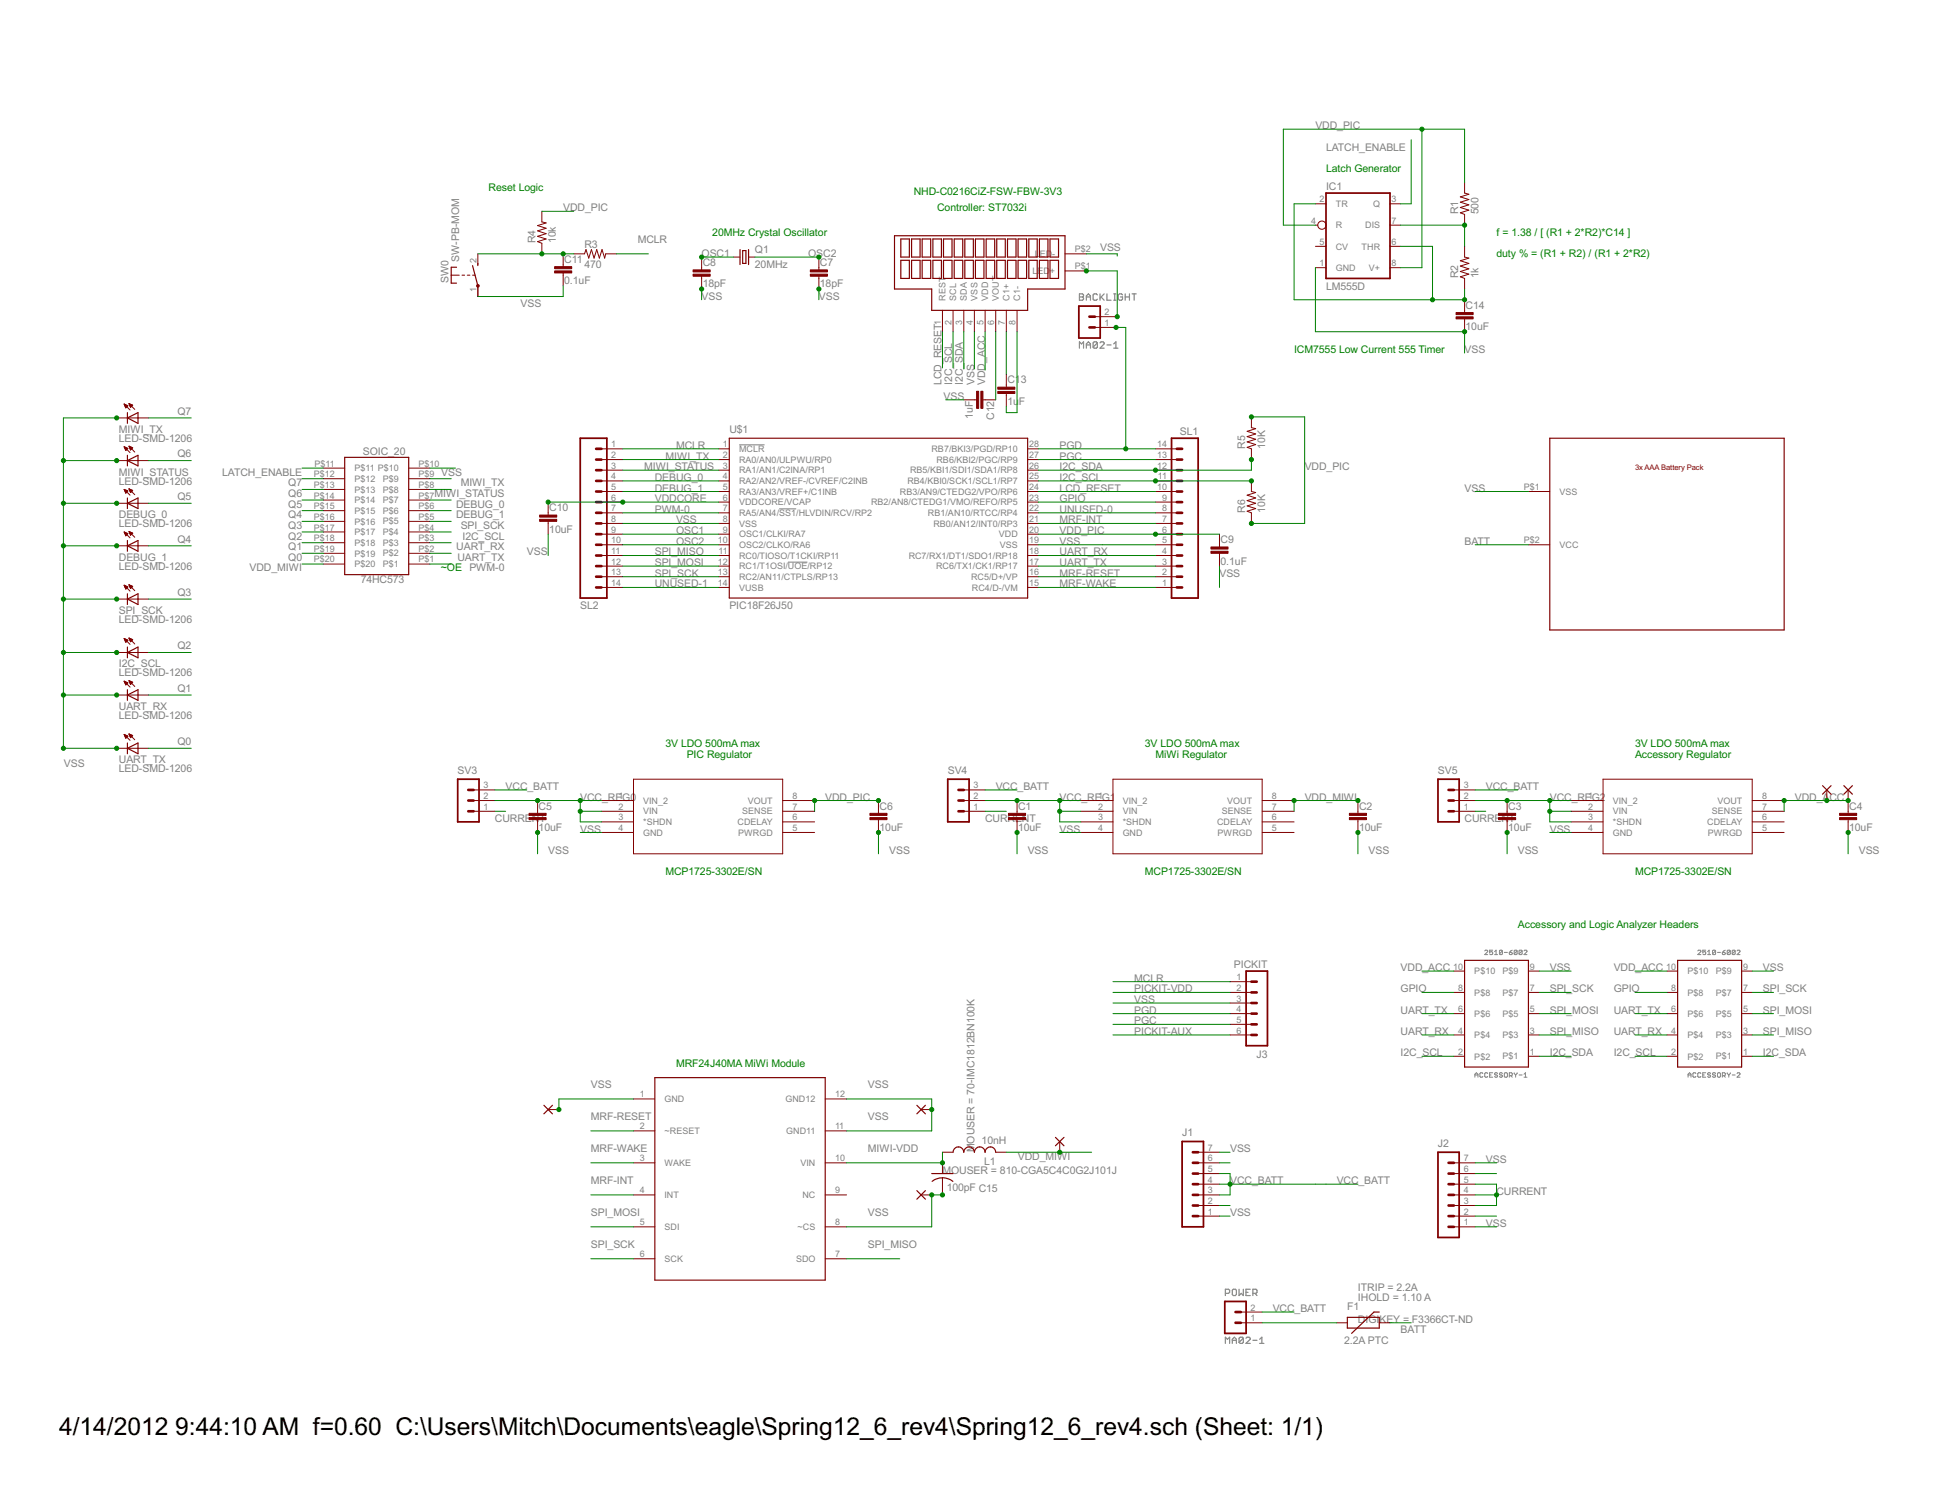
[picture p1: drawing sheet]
<svg xmlns="http://www.w3.org/2000/svg" width="279mm" height="216mm" viewBox="0 0 279 216" stroke-linecap="round" stroke-linejoin="round" font-family="sans-serif">
<defs><g id="words">
<g font-size="4">
<text x="8.5" y="206.4">4/14/2012</text>
<text x="25.2" y="206.4">9:44:10 AM f=0.60 C:\Users\Mitch\Documents\eagle\Spring12_6_rev4\Spring12_6_rev4.sch (Sheet: 1/1)</text>
</g>
<g font-size="1.7" fill="#808080">
<text x="189.2" y="18.6">VDD_PIC</text>
<text x="190.8" y="21.6">LATCH_ENABLE</text>
<text x="190.8" y="27.3">IC1</text>
<text x="77" y="35" transform="rotate(-90 77 35)">R4</text>
<text x="79.9" y="35" transform="rotate(-90 79.9 35)">10k</text>
<text x="81" y="30.4">VDD_PIC</text>
<text x="84.1" y="35.6">R3</text>
<text x="91.8" y="35">MCLR</text>
<text x="209.8" y="30.8" transform="rotate(-90 209.8 30.8)">R1</text>
<text x="212.7" y="30.8" transform="rotate(-90 212.7 30.8)">500</text>
<text x="64.5" y="40.7" transform="rotate(-90 64.5 40.7)">SW0</text>
<text x="66.1" y="37.7" transform="rotate(-90 66.1 37.7)">SW-PB-MOM</text>
<text x="81.2" y="40.9">0.1uF</text>
<text x="81.2" y="37.8">C11</text>
<text x="84.1" y="38.5">470</text>
<text x="100.9" y="37">OSC1</text>
<text x="101.1" y="41.3">18pF</text>
<text x="101.1" y="38.3">C8</text>
<text x="108.6" y="38.5">20MHz</text>
<text x="108.6" y="36.4">Q1</text>
<text x="116.3" y="37">OSC2</text>
<text x="118" y="41.3">18pF</text>
<text x="118" y="38.3">C7</text>
<text x="158.3" y="36.1">VSS</text>
<text x="190.8" y="41.7">LM555D</text>
<text x="209.8" y="40" transform="rotate(-90 209.8 40)">R2</text>
<text x="212.7" y="40" transform="rotate(-90 212.7 40)">1k</text>
<text x="74.9" y="44.2">VSS</text>
<text x="100.9" y="43.1">VSS</text>
<text x="117.8" y="43.1">VSS</text>
<text x="210.9" y="47.5">10uF</text>
<text x="210.9" y="44.4">C14</text>
<text x="210.7" y="50.8">VSS</text>
<text x="25.5" y="59.7">Q7</text>
<text x="135.4" y="55.4" transform="rotate(-90 135.4 55.4)">LCD_RESET</text>
<text x="135.7" y="57.5">VSS</text>
<text x="137" y="55.4" transform="rotate(-90 137 55.4)">I2C_SCL</text>
<text x="138.5" y="55.4" transform="rotate(-90 138.5 55.4)">I2C_SDA</text>
<text x="140.2" y="55.4" transform="rotate(-90 140.2 55.4)">VSS</text>
<text x="141.7" y="55.4" transform="rotate(-90 141.7 55.4)">VDD_ACC</text>
<text x="144.9" y="58.2">1u</text>
<text x="144.9" y="55.1">C13</text>
<text x="146.6" y="58.2">F</text>
<text x="17.1" y="63.6">LED-SMD-1206</text>
<text x="17.1" y="62.3">MIWI_TX</text>
<text x="25.5" y="65.8">Q6</text>
<text x="52.2" y="65.5">SOIC_20</text>
<text x="97.3" y="64.6">MCLR</text>
<text x="104.9" y="62.3">U$1</text>
<text x="140" y="60.2" transform="rotate(-90 140 60.2)">1uF</text>
<text x="143" y="60.4" transform="rotate(-90 143 60.4)">C12</text>
<text x="152.5" y="64.6">PGD</text>
<text x="169.7" y="62.6">SL1</text>
<text x="179.1" y="64.6" transform="rotate(-90 179.1 64.6)">R5</text>
<text x="182" y="64.6" transform="rotate(-90 182 64.6)">10K</text>
<text x="17.1" y="69.7">LED-SMD-1206</text>
<text x="17.1" y="68.4">MIWI_STATUS</text>
<text x="25.5" y="71.9">Q5</text>
<text x="32" y="68.4">LATCH_ENABLE</text>
<text x="41.5" y="69.9">Q7</text>
<text x="41.5" y="71.5">Q6</text>
<text x="62.5" y="71.5">MIWI_STATUS</text>
<text x="63.5" y="68.4">VSS</text>
<text x="66.3" y="69.9">MIWI_TX</text>
<text x="92.7" y="67.6">MIWI_STATUS</text>
<text x="94.2" y="69.2">DEBUG_0</text>
<text x="94.2" y="70.7">DEBUG_1</text>
<text x="95.7" y="66.1">MIWI_TX</text>
<text x="152.5" y="67.6">I2C_SDA</text>
<text x="152.5" y="69.2">I2C_SCL</text>
<text x="152.5" y="70.7">LCD_RESET</text>
<text x="152.5" y="66.1">PGC</text>
<text x="187.7" y="67.6">VDD_PIC</text>
<text x="210.7" y="70.7">VSS</text>
<text x="17.1" y="75.8">LED-SMD-1206</text>
<text x="17.1" y="74.5">DEBUG_0</text>
<text x="41.5" y="73">Q5</text>
<text x="41.5" y="74.5">Q4</text>
<text x="41.5" y="76.1">Q3</text>
<text x="41.5" y="77.6">Q2</text>
<text x="65.6" y="73">DEBUG_0</text>
<text x="65.6" y="74.5">DEBUG_1</text>
<text x="66.3" y="76.1">SPI_SCK</text>
<text x="66.5" y="77.6">I2C_SCL</text>
<text x="79" y="76.6">10uF</text>
<text x="79" y="73.5">C10</text>
<text x="94.2" y="72.2">VDDCORE</text>
<text x="94.2" y="73.8">PWM-0</text>
<text x="97.3" y="75.3">VSS</text>
<text x="97.3" y="76.8">OSC1</text>
<text x="152.5" y="76.8">VDD_PIC</text>
<text x="152.5" y="72.2">GPIO</text>
<text x="152.5" y="75.3">MRF-INT</text>
<text x="152.5" y="73.8">UNUSED-0</text>
<text x="179.1" y="73.8" transform="rotate(-90 179.1 73.8)">R6</text>
<text x="182" y="73.8" transform="rotate(-90 182 73.8)">10K</text>
<text x="17.1" y="82">LED-SMD-1206</text>
<text x="17.1" y="80.7">DEBUG_1</text>
<text x="25.5" y="78.1">Q4</text>
<text x="35.9" y="82.2">VDD_MIWI</text>
<text x="41.5" y="79.1">Q1</text>
<text x="41.5" y="80.7">Q0</text>
<text x="51.9" y="83.9">74HC573</text>
<text x="65.6" y="79.1">UART_RX</text>
<text x="65.8" y="80.7">UART_TX</text>
<text x="75.8" y="79.9">VSS</text>
<text x="94.2" y="79.9">SPI_MISO</text>
<text x="94.2" y="81.4">SPI_MOSI</text>
<text x="94.2" y="83">SPI_SCK</text>
<text x="97.3" y="78.4">OSC2</text>
<text x="152.5" y="78.4">VSS</text>
<text x="152.5" y="79.9">UART_RX</text>
<text x="152.5" y="81.4">UART_TX</text>
<text x="152.5" y="83">MRF-RESET</text>
<text x="175.4" y="83">VSS</text>
<text x="175.6" y="81.2">0.1uF</text>
<text x="175.6" y="78.1">C9</text>
<text x="210.7" y="78.4">BATT</text>
<text x="17.1" y="89.6">LED-SMD-1206</text>
<text x="17.1" y="88.3">SPI_SCK</text>
<text x="25.5" y="85.7">Q3</text>
<text x="83.5" y="87.6">SL2</text>
<text x="94.2" y="84.5">UNUSED-1</text>
<text x="104.9" y="87.6">PIC18F26J50</text>
<text x="152.5" y="84.5">MRF-WAKE</text>
<text x="17.1" y="96">I2C_SCL</text>
<text x="25.5" y="93.4">Q2</text>
<text x="17.1" y="97.3">LED-SMD-1206</text>
<text x="25.5" y="99.5">Q1</text>
<text x="17.1" y="103.4">LED-SMD-1206</text>
<text x="17.1" y="102.1">UART_RX</text>
<text x="25.5" y="107.2">Q0</text>
<text x="9.2" y="110.3">VSS</text>
<text x="17.1" y="111.1">LED-SMD-1206</text>
<text x="17.1" y="109.8">UART_TX</text>
<text x="65.8" y="111.3">SV3</text>
<text x="72.7" y="113.6">VCC_BATT</text>
<text x="136.4" y="111.3">SV4</text>
<text x="143.3" y="113.6">VCC_BATT</text>
<text x="206.9" y="111.3">SV5</text>
<text x="213.8" y="113.6">VCC_BATT</text>
<text x="71.2" y="118.2">CURRENT</text>
<text x="77.5" y="119.5">10uF</text>
<text x="77.5" y="116.5">C5</text>
<text x="83.5" y="119.7">VSS</text>
<text x="83.5" y="115.2">VCC_REG0</text>
<text x="118.7" y="115.2">VDD_PIC</text>
<text x="126.5" y="119.5">10uF</text>
<text x="126.5" y="116.5">C6</text>
<text x="141.7" y="118.2">CURRENT</text>
<text x="146.5" y="119.5">10uF</text>
<text x="146.5" y="116.5">C1</text>
<text x="152.5" y="119.7">VSS</text>
<text x="152.5" y="115.2">VCC_REG1</text>
<text x="187.7" y="115.2">VDD_MIWI</text>
<text x="195.5" y="119.5">10uF</text>
<text x="195.5" y="116.5">C2</text>
<text x="210.7" y="118.2">CURRENT</text>
<text x="217" y="119.5">10uF</text>
<text x="217" y="116.5">C3</text>
<text x="223" y="119.7">VSS</text>
<text x="223" y="115.2">VCC_REG2</text>
<text x="258.2" y="115.2">VDD_ACC</text>
<text x="266" y="119.5">10uF</text>
<text x="266" y="116.5">C4</text>
<text x="78.9" y="122.8">VSS</text>
<text x="127.9" y="122.8">VSS</text>
<text x="147.9" y="122.8">VSS</text>
<text x="196.9" y="122.8">VSS</text>
<text x="218.4" y="122.8">VSS</text>
<text x="267.4" y="122.8">VSS</text>
<text x="163.2" y="141.2">MCLR</text>
<text x="163.2" y="142.7">PICKIT-VDD</text>
<text x="177.5" y="139.2">PICKIT</text>
<text x="201.5" y="139.7">VDD_ACC</text>
<text x="201.5" y="142.7">GPIO</text>
<text x="223" y="139.7">VSS</text>
<text x="223" y="142.7">SPI_SCK</text>
<text x="232.2" y="139.7">VDD_ACC</text>
<text x="232.2" y="142.7">GPIO</text>
<text x="253.6" y="139.7">VSS</text>
<text x="253.6" y="142.7">SPI_SCK</text>
<text x="163.2" y="144.3">VSS</text>
<text x="163.2" y="145.8">PGD</text>
<text x="163.2" y="147.3">PGC</text>
<text x="163.2" y="148.9">PICKIT-AUX</text>
<text x="201.5" y="148.9">UART_RX</text>
<text x="201.5" y="145.8">UART_TX</text>
<text x="223" y="148.9">SPI_MISO</text>
<text x="223" y="145.8">SPI_MOSI</text>
<text x="232.2" y="148.9">UART_RX</text>
<text x="232.2" y="145.8">UART_TX</text>
<text x="253.6" y="148.9">SPI_MISO</text>
<text x="253.6" y="145.8">SPI_MOSI</text>
<text x="180.8" y="152.3">J3</text>
<text x="201.5" y="151.9">I2C_SCL</text>
<text x="223" y="151.9">I2C_SDA</text>
<text x="232.2" y="151.9">I2C_SCL</text>
<text x="253.6" y="151.9">I2C_SDA</text>
<text x="85" y="156.5">VSS</text>
<text x="85" y="161.1">MRF-RESET</text>
<text x="124.9" y="156.5">VSS</text>
<text x="124.9" y="161.1">VSS</text>
<text x="85" y="165.7">MRF-WAKE</text>
<text x="124.9" y="165.7">MIWI-VDD</text>
<text x="140.2" y="165.7" transform="rotate(-90 140.2 165.7)">MOUSER = 70-IMC1812BN100K</text>
<text x="141.2" y="164.5">10nH</text>
<text x="141.6" y="167.6">L1</text>
<text x="146.4" y="166.8">VDD_MIWI</text>
<text x="170.1" y="163.4">J1</text>
<text x="177" y="165.7">VSS</text>
<text x="206.9" y="165">J2</text>
<text x="213.8" y="167.3">VSS</text>
<text x="85" y="170.3">MRF-INT</text>
<text x="135.6" y="168.8">MOUSER = 810-CGA5C4C0G2J101J</text>
<text x="136.2" y="171.3">100pF C15</text>
<text x="177" y="170.3">VCC_BATT</text>
<text x="192.3" y="170.3">VCC_BATT</text>
<text x="215.3" y="171.9">CURRENT</text>
<text x="85" y="174.9">SPI_MOSI</text>
<text x="85" y="179.5">SPI_SCK</text>
<text x="124.9" y="174.9">VSS</text>
<text x="124.9" y="179.5">SPI_MISO</text>
<text x="177" y="174.9">VSS</text>
<text x="213.8" y="176.5">VSS</text>
<text x="195.4" y="185.7">ITRIP = 2.2A</text>
<text x="183.1" y="188.7">VCC_BATT</text>
<text x="193.8" y="188.4">F1</text>
<text x="195.4" y="187.2">IHOLD = 1.10 A</text>
<text x="195.4" y="190.3">DIGIKEY = F3366CT-ND</text>
<text x="201.5" y="191.8">BATT</text>
<text x="193.4" y="193.3">2.2A PTC</text>
</g>
<g font-size="1.7" fill="#008000">
<text x="70.3" y="27.5">Reset Logic</text>
<text x="131.5" y="28.1">NHD-C0216CiZ-FSW-FBW-3V3</text>
<text x="190.8" y="24.7">Latch Generator</text>
<text x="102.5" y="33.9">20MHz Crystal Oscillator</text>
<text x="134.8" y="30.4">Controller: ST7032i</text>
<text x="215.3" y="33.9">f = 1.38 / [ (R1 + 2*R2)*C14 ]</text>
<text x="215.3" y="37">duty % = (R1 + R2) / (R1 + 2*R2)</text>
<text x="186.2" y="50.8">ICM7555 Low Current 555 Timer</text>
<text x="63.4" y="82.2">~OE PWM-0</text>
<text x="95.7" y="107.5">3V LDO 500mA max</text>
<text x="164.7" y="107.5">3V LDO 500mA max</text>
<text x="235.2" y="107.5">3V LDO 500mA max</text>
<text x="98.8" y="109">PIC Regulator</text>
<text x="166.3" y="109">MiWi Regulator</text>
<text x="235.2" y="109">Accessory Regulator</text>
<text x="95.7" y="125.9">MCP1725-3302E/SN</text>
<text x="164.7" y="125.9">MCP1725-3302E/SN</text>
<text x="235.2" y="125.9">MCP1725-3302E/SN</text>
<text x="218.4" y="133.5">Accessory and Logic Analyzer Headers</text>
<text x="97.3" y="153.5">MRF24J40MA MiWi Module</text>
</g>
<g font-size="1.4" fill="#808080">
<text x="189.8" y="29.1">2</text>
<text x="192.2" y="29.8">TR</text>
<text x="197.6" y="29.8">Q</text>
<text x="200.2" y="29.1">3</text>
<text x="188.6" y="32.2">4</text>
<text x="189.8" y="35.2">5</text>
<text x="192.2" y="32.8">R</text>
<text x="192.2" y="35.9">CV</text>
<text x="195.9" y="35.9">THR</text>
<text x="196.4" y="32.8">DIS</text>
<text x="200.2" y="35.2">6</text>
<text x="200.2" y="32.2">7</text>
<text x="68.5" y="37.8" transform="rotate(-90 68.5 37.8)">2</text>
<text x="148.5" y="39.4">L</text>
<text x="148.9" y="37">L</text>
<text x="149.2" y="39.4">ED</text>
<text x="149.6" y="37">ED</text>
<text x="151" y="39.4">+</text>
<text x="151.4" y="37">-</text>
<text x="154.6" y="38.8">P$1</text>
<text x="154.6" y="36.3">P$2</text>
<text x="189.8" y="38.3">1</text>
<text x="192.2" y="39">GND</text>
<text x="196.9" y="39">V+</text>
<text x="200.2" y="38.3">8</text>
<text x="68.5" y="42" transform="rotate(-90 68.5 42)">1</text>
<text x="135.4" y="46.8" transform="rotate(-90 135.4 46.8)">1</text>
<text x="136.1" y="43.2" transform="rotate(-90 136.1 43.2)">REST</text>
<text x="136.9" y="46.8" transform="rotate(-90 136.9 46.8)">2</text>
<text x="137.6" y="43.2" transform="rotate(-90 137.6 43.2)">SCL</text>
<text x="138.4" y="46.8" transform="rotate(-90 138.4 46.8)">3</text>
<text x="139.1" y="43.2" transform="rotate(-90 139.1 43.2)">SDA</text>
<text x="140" y="46.8" transform="rotate(-90 140 46.8)">4</text>
<text x="140.7" y="43.2" transform="rotate(-90 140.7 43.2)">VSS</text>
<text x="141.5" y="46.8" transform="rotate(-90 141.5 46.8)">5</text>
<text x="142.2" y="43.2" transform="rotate(-90 142.2 43.2)">VDD</text>
<text x="143" y="46.8" transform="rotate(-90 143 46.8)">6</text>
<text x="143.7" y="43.2" transform="rotate(-90 143.7 43.2)">VOUT</text>
<text x="144.6" y="46.8" transform="rotate(-90 144.6 46.8)">7</text>
<text x="145.2" y="43.2" transform="rotate(-90 145.2 43.2)">C1+</text>
<text x="146.1" y="46.8" transform="rotate(-90 146.1 46.8)">8</text>
<text x="146.8" y="43.2" transform="rotate(-90 146.8 43.2)">C1-</text>
<text x="158.9" y="46.9">1</text>
<text x="158.9" y="45.3">2</text>
<text x="87.9" y="64.4">1</text>
<text x="87.9" y="65.9">2</text>
<text x="104" y="64.4">1</text>
<text x="104" y="65.9">2</text>
<text x="106.3" y="65">MCLR</text>
<text x="134" y="65">RB7/BKI3/PGD/RP10</text>
<text x="148.1" y="65.9">27</text>
<text x="148.1" y="64.4">28</text>
<text x="166.5" y="65.9">13</text>
<text x="166.5" y="64.4">14</text>
<text x="45.2" y="68.6">P$12</text>
<text x="45.2" y="70.2">P$13</text>
<text x="45.2" y="71.7">P$14</text>
<text x="45.3" y="67.1">P$11</text>
<text x="51" y="67.8">P$11 P$10</text>
<text x="51" y="69.3">P$12</text>
<text x="51" y="70.9">P$13</text>
<text x="55.1" y="70.8">P$8</text>
<text x="55.1" y="69.3">P$9</text>
<text x="60.2" y="71.7">P$7</text>
<text x="60.2" y="70.2">P$8</text>
<text x="60.2" y="68.6">P$9</text>
<text x="60.2" y="67.1">P$10</text>
<text x="87.9" y="67.4">3</text>
<text x="87.9" y="69">4</text>
<text x="87.9" y="70.5">5</text>
<text x="104" y="67.4">3</text>
<text x="104" y="69">4</text>
<text x="104" y="70.5">5</text>
<text x="106.3" y="66.6">RA0/AN0/ULPWU/RP0</text>
<text x="106.3" y="68.1">RA1/AN1/C2INA/RP1</text>
<text x="106.3" y="69.6">RA2/AN2/VREF-/CVREF/C2INB</text>
<text x="106.3" y="71.2">RA3/AN3/VREF+/C1INB</text>
<text x="129.5" y="71.1">RB3/AN9/CTEDG2/VPO/RP6</text>
<text x="130.5" y="69.6">RB4/KBI0/SCK1/SCL1/RP7</text>
<text x="130.9" y="68.1">RB5/KBI1/SDI1/SDA1/RP8</text>
<text x="134.7" y="66.6">RB6/KBI2/PGC/RP9</text>
<text x="148.1" y="70.5">24</text>
<text x="148.1" y="69">25</text>
<text x="148.1" y="67.4">26</text>
<text x="166.5" y="70.5">10</text>
<text x="166.5" y="67.4">12</text>
<text x="166.6" y="69">11</text>
<text x="219.3" y="70.5">P$1</text>
<text x="224.4" y="71.2">VSS</text>
<text x="45.2" y="73.2">P$15</text>
<text x="45.2" y="74.8">P$16</text>
<text x="45.2" y="76.3">P$17</text>
<text x="45.2" y="77.8">P$18</text>
<text x="51" y="72.4">P$14</text>
<text x="51" y="73.9">P$15</text>
<text x="51" y="75.5">P$16</text>
<text x="51" y="77">P$17</text>
<text x="55.1" y="77">P$4</text>
<text x="55.1" y="75.4">P$5</text>
<text x="55.1" y="73.9">P$6</text>
<text x="55.1" y="72.4">P$7</text>
<text x="60.2" y="77.8">P$3</text>
<text x="60.2" y="76.3">P$4</text>
<text x="60.2" y="74.8">P$5</text>
<text x="60.2" y="73.2">P$6</text>
<text x="87.9" y="72">6</text>
<text x="87.9" y="73.5">7</text>
<text x="87.9" y="75.1">8</text>
<text x="87.9" y="76.6">9</text>
<text x="104" y="75.1">8</text>
<text x="104" y="72">6</text>
<text x="104" y="73.5">7</text>
<text x="104" y="76.6">9</text>
<text x="106.3" y="75.8">VSS</text>
<text x="106.3" y="72.7">VDDCORE/VCAP</text>
<text x="106.3" y="74.2">RA5/AN4/SS1/HLVDIN/RCV/RP2</text>
<text x="106.3" y="77.3">OSC1/CLKI/RA7</text>
<text x="125.3" y="72.7">RB2/AN8/CTEDG1/VMO/REFO/RP5</text>
<text x="133.5" y="74.2">RB1/AN10/RTCC/RP4</text>
<text x="134.3" y="75.7">RB0/AN12/INT0/RP3</text>
<text x="143.7" y="77.3">VDD</text>
<text x="148.1" y="76.6">20</text>
<text x="148.1" y="75.1">21</text>
<text x="148.1" y="73.5">22</text>
<text x="148.1" y="72">23</text>
<text x="167.2" y="76.6">6</text>
<text x="167.2" y="75.1">7</text>
<text x="167.2" y="73.5">8</text>
<text x="167.2" y="72">9</text>
<text x="45.2" y="79.4">P$19</text>
<text x="45.2" y="80.9">P$20</text>
<text x="51" y="78.5">P$18</text>
<text x="51" y="80">P$19</text>
<text x="51" y="81.6">P$20</text>
<text x="55.1" y="81.6">P$1</text>
<text x="55.1" y="80">P$2</text>
<text x="55.1" y="78.5">P$3</text>
<text x="60.2" y="80.9">P$1</text>
<text x="60.2" y="79.4">P$2</text>
<text x="87.9" y="78.1">10</text>
<text x="87.9" y="79.7">11</text>
<text x="87.9" y="81.2">12</text>
<text x="87.9" y="82.7">13</text>
<text x="103.3" y="78.1">10</text>
<text x="103.3" y="81.2">12</text>
<text x="103.3" y="82.7">13</text>
<text x="103.4" y="79.7">11</text>
<text x="106.3" y="78.8">OSC2/CLKO/RA6</text>
<text x="106.3" y="80.4">RC0/TIOSO/T1CKI/RP11</text>
<text x="106.3" y="81.9">RC1/T1OSI/UOE/RP12</text>
<text x="106.3" y="83.4">RC2/AN11/CTPLS/RP13</text>
<text x="130.7" y="80.3">RC7/RX1/DT1/SDO1/RP18</text>
<text x="134.7" y="81.9">RC6/TX1/CK1/RP17</text>
<text x="139.7" y="83.4">RC5/D+/VP</text>
<text x="143.8" y="78.8">VSS</text>
<text x="148.1" y="79.7">18</text>
<text x="148.1" y="78.1">19</text>
<text x="148.1" y="82.7">16</text>
<text x="148.1" y="81.2">17</text>
<text x="167.2" y="82.7">2</text>
<text x="167.2" y="81.2">3</text>
<text x="167.2" y="79.7">4</text>
<text x="167.2" y="78.1">5</text>
<text x="219.3" y="78.1">P$2</text>
<text x="224.4" y="78.8">VCC</text>
<text x="87.9" y="84.3">14</text>
<text x="103.3" y="84.3">14</text>
<text x="106.3" y="85">VUSB</text>
<text x="139.8" y="84.9">RC4/D-/VM</text>
<text x="148.1" y="84.3">15</text>
<text x="167.2" y="84.3">1</text>
<text x="69.6" y="113.4">3</text>
<text x="140.1" y="113.4">3</text>
<text x="210.6" y="113.4">3</text>
<text x="69.6" y="116.5">1</text>
<text x="69.6" y="114.9">2</text>
<text x="89" y="114.9">1</text>
<text x="89" y="116.5">2</text>
<text x="89" y="118">3</text>
<text x="89" y="119.5">4</text>
<text x="92.5" y="115.6">VIN_2</text>
<text x="92.5" y="117.1">VIN</text>
<text x="92.5" y="118.7">*SHDN</text>
<text x="106.1" y="118.7">CDELAY</text>
<text x="106.8" y="117.1">SENSE</text>
<text x="107.6" y="115.6">VOUT</text>
<text x="114" y="119.5">5</text>
<text x="114" y="118">6</text>
<text x="114" y="116.5">7</text>
<text x="114" y="114.9">8</text>
<text x="140.1" y="116.5">1</text>
<text x="140.1" y="114.9">2</text>
<text x="158" y="114.9">1</text>
<text x="158" y="116.5">2</text>
<text x="158" y="118">3</text>
<text x="158" y="119.5">4</text>
<text x="161.5" y="115.6">VIN_2</text>
<text x="161.5" y="117.1">VIN</text>
<text x="161.5" y="118.7">*SHDN</text>
<text x="175.1" y="118.7">CDELAY</text>
<text x="175.8" y="117.1">SENSE</text>
<text x="176.6" y="115.6">VOUT</text>
<text x="183" y="119.5">5</text>
<text x="183" y="118">6</text>
<text x="183" y="116.5">7</text>
<text x="183" y="114.9">8</text>
<text x="210.6" y="116.5">1</text>
<text x="210.6" y="114.9">2</text>
<text x="228.5" y="114.9">1</text>
<text x="228.5" y="116.5">2</text>
<text x="228.5" y="118">3</text>
<text x="228.5" y="119.5">4</text>
<text x="232" y="115.6">VIN_2</text>
<text x="232" y="117.1">VIN</text>
<text x="232" y="118.7">*SHDN</text>
<text x="245.6" y="118.7">CDELAY</text>
<text x="246.3" y="117.1">SENSE</text>
<text x="247.1" y="115.6">VOUT</text>
<text x="253.5" y="119.5">5</text>
<text x="253.5" y="118">6</text>
<text x="253.5" y="116.5">7</text>
<text x="253.5" y="114.9">8</text>
<text x="92.5" y="120.2">GND</text>
<text x="106.2" y="120.2">PWRGD</text>
<text x="161.5" y="120.2">GND</text>
<text x="175.2" y="120.2">PWRGD</text>
<text x="232" y="120.2">GND</text>
<text x="245.7" y="120.2">PWRGD</text>
<text x="177.9" y="141">1</text>
<text x="177.9" y="142.5">2</text>
<text x="209.1" y="139.5">10</text>
<text x="209.8" y="142.5">8</text>
<text x="212.1" y="143.2">P$8</text>
<text x="212.1" y="140.1">P$10</text>
<text x="216.2" y="143.2">P$7</text>
<text x="216.2" y="140.1">P$9</text>
<text x="220.1" y="142.5">7</text>
<text x="220.1" y="139.5">9</text>
<text x="239.7" y="139.5">10</text>
<text x="240.4" y="142.5">8</text>
<text x="242.8" y="143.2">P$8</text>
<text x="242.8" y="140.1">P$10</text>
<text x="246.8" y="143.2">P$7</text>
<text x="246.8" y="140.1">P$9</text>
<text x="250.8" y="142.5">7</text>
<text x="250.8" y="139.5">9</text>
<text x="177.9" y="144.1">3</text>
<text x="177.9" y="145.6">4</text>
<text x="177.9" y="147.1">5</text>
<text x="177.9" y="148.7">6</text>
<text x="209.8" y="148.7">4</text>
<text x="209.8" y="145.6">6</text>
<text x="212.1" y="149.3">P$4</text>
<text x="212.1" y="146.3">P$6</text>
<text x="216.2" y="149.3">P$3</text>
<text x="216.2" y="146.3">P$5</text>
<text x="220.1" y="148.7">3</text>
<text x="220.1" y="145.6">5</text>
<text x="240.4" y="148.7">4</text>
<text x="240.4" y="145.6">6</text>
<text x="242.8" y="149.3">P$4</text>
<text x="242.8" y="146.3">P$6</text>
<text x="246.8" y="149.3">P$3</text>
<text x="246.8" y="146.3">P$5</text>
<text x="250.8" y="148.7">3</text>
<text x="250.8" y="145.6">5</text>
<text x="209.8" y="151.7">2</text>
<text x="212.1" y="152.4">P$2</text>
<text x="216.2" y="152.4">P$1</text>
<text x="220.1" y="151.7">1</text>
<text x="240.4" y="151.7">2</text>
<text x="242.8" y="152.4">P$2</text>
<text x="246.8" y="152.4">P$1</text>
<text x="250.8" y="151.7">1</text>
<text x="92.1" y="157.9">1</text>
<text x="95.6" y="158.5">GND</text>
<text x="113" y="158.5">GND12</text>
<text x="120.1" y="157.9">12</text>
<text x="92.1" y="162.5">2</text>
<text x="92.1" y="167.1">3</text>
<text x="95.6" y="163.1">~RESET</text>
<text x="95.6" y="167.7">WAKE</text>
<text x="113.1" y="163.1">GND11</text>
<text x="115.2" y="167.7">VIN</text>
<text x="120.1" y="162.5">11</text>
<text x="120.1" y="167.1">10</text>
<text x="173.8" y="167.1">6</text>
<text x="173.8" y="165.5">7</text>
<text x="210.6" y="167.1">7</text>
<text x="92.1" y="171.6">4</text>
<text x="95.6" y="172.3">INT</text>
<text x="115.5" y="172.3">NC</text>
<text x="120.1" y="171.6">9</text>
<text x="173.8" y="173.2">2</text>
<text x="173.8" y="171.6">3</text>
<text x="173.8" y="170.1">4</text>
<text x="173.8" y="168.6">5</text>
<text x="210.6" y="173.2">3</text>
<text x="210.6" y="171.6">4</text>
<text x="210.6" y="170.1">5</text>
<text x="210.6" y="168.6">6</text>
<text x="92.1" y="176.2">5</text>
<text x="95.6" y="176.9">SDI</text>
<text x="114.8" y="176.9">~CS</text>
<text x="120.1" y="176.2">8</text>
<text x="173.8" y="174.7">1</text>
<text x="210.6" y="176.2">1</text>
<text x="210.6" y="174.7">2</text>
<text x="92.1" y="180.8">6</text>
<text x="95.6" y="181.5">SCK</text>
<text x="114.5" y="181.5">SDO</text>
<text x="120.1" y="180.8">7</text>
<text x="179.9" y="190">1</text>
<text x="179.9" y="188.5">2</text>
</g>
<text font-size="1.2" fill="#800000" x="235.2" y="67.6">3x AAA Battery Pack</text>
</g></defs>
<g fill="none" stroke="#808080" stroke-width=".17">
<path d="M155.3 42.3h.4l.2 .1-.2 .3 .2 .3-.2 .2h-.4zM155.3 50.1v-.9l.3 .3 .3-.3v.9M155.3 42.7h.4M156.3 43.2v-.6l.3-.3 .3 .3v.6M156.3 50.1v-.6l.3-.3 .3 .3v.6M156.3 49.6h.6M156.3 42.7h.6M157.9 42.4l-.2-.1h-.3l-.1 .1v.6l.1 .2h.3l.2-.2M157.9 49.3l-.2-.1h-.3l-.1 .1v.6M157.9 49.3v.6l-.2 .2h-.3l-.1-.2M157.9 49.3l-.6 .6M158.3 49.3l.1-.1h.3l.2 .1v.2l-.6 .6h.6"/>
<path d="M158.3 42.3v.9M158.4 42.7l.5 .5M158.9 42.3l-.6 .6M159.3 49.6h.6M159.3 42.3v.9h.6M160.2 50.1h.6M160.2 49.5l.3-.3v.9M160.2 42.3h.3M160.2 43.2h.3M160.4 42.3v.9M161.5 42.4l-.1-.1h-.3l-.2 .1v.6l.2 .2h.3l.1-.2v-.3h-.3M161.9 42.7h.6"/>
<path d="M161.9 42.3v.9M162.5 42.3v.9M162.9 42.3h.6M163.2 42.3v.9M176.3 186h.4l.2-.1v-.3l-.2-.2h-.4v1M176.3 193.2v-.9l.3 .3 .3-.3v.9M177.3 193.2v-.6l.3-.3 .3 .3v.6M177.3 192.8h.6M177.4 185.4h.3l.2 .2v.6l-.2 .2h-.3l-.1-.2v-.6zM178.3 185.4v1l.3-.4 .3 .4v-1M178.9 192.5l-.2-.2h-.3l-.1 .2v.6M178.9 192.5v.6l-.2 .1h-.3l-.1-.1"/>
<path d="M178.9 192.5l-.6 .6M179.3 192.5l.1-.2h.3l.2 .2v.1l-.6 .6h.6M179.3 185.9h.3M179.9 185.4h-.6v1h.6M180.3 192.8h.5M180.3 186h.4l.1-.1v-.3l-.1-.2h-.4v1M180.6 186l.2 .4M181.2 193.2h.6M181.2 192.6l.3-.3v.9"/>
</g>
<g fill="none" stroke="#808080" stroke-width=".14">
<path d="M106.3 64h3.7M112.1 73.2h2.5M113.4 80.9h2.8M213.6 136.8l.1-.1 .3 .1-.4 .5h.4M214.8 136.7h-.5v.3l.2-.1 .3 .1v.2l-.2 .1-.3-.1M215 137.3h.5M215 136.9l.2-.2v.6M216.2 136.8v.4l-.2 .1-.3-.1M216.2 136.8l-.2-.1-.3 .1v.4M216.2 136.8l-.5 .4M216.4 137h.5M217.1 137h.4l.1 .2-.3 .1z"/>
<path d="M217.6 136.7l-.5 .3M218.3 136.8v.4l-.1 .1-.4-.1M218.3 136.8l-.1-.1-.4 .1v.4M218.3 136.8l-.5 .4M219 136.8v.4l-.1 .1-.4-.1M219 136.8l-.3-.1-.2 .1v.4M219 136.8l-.5 .4M219.3 136.8l.1-.1 .3 .1-.4 .5h.4M244.3 136.8l.1-.1 .3 .1-.4 .5h.4M245.4 136.7h-.4v.3l.2-.1 .2 .1-.1 .3-.3-.1M245.7 137.3h.4M245.7 136.9l.2-.2v.6"/>
<path d="M246.8 136.8l-.3-.1-.1 .1v.4M246.8 136.8v.4l-.1 .1-.3-.1M246.8 136.8l-.4 .4M247.1 137h.4M247.8 137h.3l.1 .2-.3 .1zM248.2 136.7l-.4 .3M248.9 136.8l-.3-.1-.1 .1v.4M248.9 136.8v.4l-.1 .1-.3-.1M248.9 136.8l-.4 .4M249.6 136.8v.4l-.1 .1-.3-.1M249.6 136.8l-.1-.1-.3 .1v.4M249.6 136.8l-.4 .4"/>
<path d="M249.9 136.8l.1-.1 .3 .1-.4 .5h.4M212.2 154.6h.4M212.2 154.9v-.4l.2-.2 .2 .2v.4M213.3 154.4l-.1-.1-.3 .1v.4l.1 .1 .3-.1M214 154.4l-.1-.1-.3 .1v.4l.1 .1 .3-.1M214.3 154.6h.2M214.8 154.3h-.5v.6h.5M215.5 154.4l-.2-.1-.3 .1 .1 .2 .4 .1-.2 .2-.3-.1M216.2 154.4l-.2-.1-.3 .1 .1 .2 .4 .1-.2 .2-.3-.1M216.5 154.3l.4 .1v.4l-.1 .1-.4-.1v-.4zM217.1 154.7h.4l.1-.3-.1-.1h-.4v.6M217.4 154.7l.2 .2"/>
<path d="M217.8 154.3l.3 .3M218.1 154.6v.3M218.3 154.3l-.2 .3M218.5 154.6h.5M219.3 154.9h.4M219.3 154.5l.2-.2v.6M242.9 154.9v-.4l.2-.2 .2 .2v.4M242.9 154.6h.4M244 154.4l-.1-.1-.3 .1v.4l.1 .1 .3-.1M244.7 154.4l-.1-.1-.3 .1v.4l.1 .1 .3-.1M245 154.6h.2M245.4 154.3h-.4v.6h.4"/>
<path d="M246.1 154.4l-.1-.1-.3 .1 .1 .2 .3 .1-.1 .2-.3-.1M246.8 154.4l-.1-.1-.3 .1 .1 .2 .3 .1-.1 .2-.3-.1M247.1 154.4l.1-.1 .3 .1v.4l-.1 .1-.3-.1zM247.8 154.7h.3l.1-.3-.1-.1h-.3v.6M248 154.7l.2 .2M248.5 154.3l.2 .3M248.7 154.6v.3M248.9 154.3l-.2 .3M249.2 154.6h.4M249.9 154.4l.1-.1 .3 .1-.4 .5h.4"/>
</g>
<g fill="none" stroke="#800000" stroke-width=".17">
<path d="M65.7 38.4h-.8v2.3h.8M68 38.2l.7 2.9M68.7 37.9v.3M106.5 35.9v2.2M106.8 36h.5v1.9h-.5zM107.7 35.9v2.2M128.7 33.9h24.5v7.7h-5.4v3h-13.8v-3h-5.3zM129.6 37.4h1.2v2.6h-1.2zM129.6 34.4h1.2v2.6h-1.2zM131.1 37.4h1.3v2.6h-1.3zM131.1 34.4h1.3v2.6h-1.3zM132.7 37.4h1.2v2.6h-1.2z"/>
<path d="M132.7 34.4h1.2v2.6h-1.2zM134.2 37.4h1.2v2.6h-1.2zM134.2 34.4h1.2v2.6h-1.2zM135.7 37.4h1.3v2.6h-1.3zM135.7 34.4h1.3v2.6h-1.3zM137.3 37.4h1.2v2.6h-1.2zM137.3 34.4h1.2v2.6h-1.2zM138.8 37.4h1.2v2.6h-1.2zM138.8 34.4h1.2v2.6h-1.2zM140.3 37.4h1.3v2.6h-1.3zM140.3 34.4h1.3v2.6h-1.3zM141.9 37.4h1.2v2.6h-1.2z"/>
<path d="M141.9 34.4h1.2v2.6h-1.2zM143.4 37.4h1.2v2.6h-1.2zM143.4 34.4h1.2v2.6h-1.2zM144.9 37.4h1.3v2.6h-1.3zM144.9 34.4h1.3v2.6h-1.3zM146.5 37.4h1.2v2.6h-1.2zM146.5 34.4h1.2v2.6h-1.2zM148 37.4h1.2v2.6h-1.2zM148 34.4h1.2v2.6h-1.2zM149.5 37.4h1.3v2.6h-1.3zM149.5 34.4h1.3v2.6h-1.3zM151.1 37.4h1.2v2.6h-1.2z"/>
<path d="M151.1 34.4h1.2v2.6h-1.2zM18.3 59.4v1.5M18.3 65.5v1.5M18.3 71.6v1.6M18.3 77.7v1.6M18.3 60.1l1.6-.7v1.5zM18.3 66.3l1.6-.8v1.5zM18.3 72.4l1.6-.8v1.6zM18.3 78.5l1.6-.8v1.6zM49.6 65.8h9.2v16.9h-9.2zM104.9 63h42.9v23h-42.9zM223 63h33.7v27.6h-33.7z"/>
<path d="M18.3 85.4v1.6M18.3 93.1v1.5M18.3 99.2v1.5M18.3 86.2l1.6-.8v1.6zM18.3 93.9l1.6-.8v1.5zM18.3 100l1.6-.8v1.5zM18.3 107.6l1.6-.7v1.5zM18.3 106.9v1.5M262.2 113l1.2 1.2M263.4 113l-1.2 1.2M265.3 113l1.2 1.2M266.5 113l-1.2 1.2"/>
<path d="M210.7 138.1h9.2v15.4h-9.2zM241.4 138.1h9.2v15.4h-9.2zM78.3 159l1.2 1.2M79.5 159l-1.2 1.2M94.2 155h24.5v29.1h-24.5zM131.9 159l1.2 1.2M133.1 159l-1.2 1.2M131.9 171.3l1.2 1.2M133.1 171.3l-1.2 1.2M134 168.8h3.1M134.1 169.9a2.37 2.37 0 0 1 3 0M137.1 165.7a.77 .77 0 0 1 .8-.7 .77 .77 0 0 1 .8 .7 .76 .76 0 0 1 .7-.7 .76 .76 0 0 1 .8 .7 .77 .77 0 0 1 .8-.7 .77 .77 0 0 1 .7 .7 .76 .76 0 0 1 .8-.7 .76 .76 0 0 1 .8 .7"/>
<path d="M151.8 163.6l1.3 1.2M153.1 163.6l-1.3 1.2M193.8 189.5h4.6v1.5h-4.6zM198.4 188.7h-.7l-3.2 3.1"/>
</g>
<g fill="none" stroke="#800000" stroke-width=".14">
<path d="M64.9 39.6h1.2M66.5 39.6h.3M67.2 39.6h.4M68 39.6h.4M68.7 36.5v1.6M78 30.4v1.5l.6 .2-1.3 .3 1.3 .4-1.3 .4 1.3 .4-1.3 .4 1.3 .4-1.3 .4 .7 .2v1.5M81 36.5v1.9M81 39.3v1.8M82.5 36.5h1.6l.2-.6 .4 1.2 .4-1.2 .4 1.2 .4-1.2 .3 1.2 .4-1.2 .4 1.2 .1-.6h1.6M100.9 37v1.8M100.9 39.7v1.9M105.5 37h1"/>
<path d="M107.7 37h.9M117.8 37v1.8M117.8 39.7v1.9M153.2 36.5h3.1M153.2 39h3.1M189.3 29.3h1.5M189.3 32.4h.3M189.3 35.4h1.5M189.3 38.5h1.5M200 29.3h1.5M200 32.4h1.5M200 35.4h1.5"/>
<path d="M200 38.5h1.5M210.7 26.2v1.6l.6 .1-1.2 .4 1.2 .4-1.2 .4 1.2 .4-1.2 .3 1.2 .4-1.2 .4 .6 .2v1.6M210.7 35.4v1.6l.6 .1-1.2 .4 1.2 .4-1.2 .4 1.2 .4-1.2 .4 1.2 .3-1.2 .4 .6 .2v1.6M17.9 58.1l.8 .9M17.9 58.1h.1M17.9 58.1l.5 .3-.3 .3zM17.9 58.2h.1M17.9 58.3h.2M17.9 58.3h.4M18 58.4h.4M18 58.4h.3M18 58.5h.3"/>
<path d="M18 58.5h.2M18.1 58.6h.1M18.6 58.1l.8 .8M18.6 58.1l.5 .2-.3 .3zM18.6 58.1h.1M18.6 58.2h.3M18.6 58.3h.4M18.7 58.3h.3M18.7 58.4h.3M18.7 58.4h.2M18.7 58.5h.2M18.8 58.5h.1"/>
<path d="M68.7 41.1v1.6M135.6 44.6v3.1M137.1 44.6v3.1M138.7 44.6v3.1M138.7 57.5h1.8M140.2 44.6v3.1M141.4 57.5h1.9M141.7 44.6v3.1M143.3 44.6v3.1M144.8 44.6v3.1M144.8 53.8v1.9M144.8 56.6v1.8"/>
<path d="M146.3 44.6v3.1M157.5 47.1h3.1M157.5 45.6h3.1M180 60v1.5l.7 .2-1.3 .3 1.3 .4-1.3 .4 1.3 .4-1.3 .4 1.3 .3-1.3 .4 .6 .3v1.5M210.7 43.1v1.8M210.7 45.9v1.8M16.8 78.5h4.6M16.8 72.4h4.6M16.8 66.3h4.6M16.8 60.1h4.6M17.9 76.5l.8 .9M17.9 76.5l.5 .3-.3 .3z"/>
<path d="M17.9 70.4l.8 .8M17.9 70.4h.1M17.9 70.4l.5 .2-.3 .3zM17.9 64.3l.8 .8M17.9 64.3h.1M17.9 64.3l.5 .2-.3 .3zM17.9 76.6h.1M17.9 76.6h.2M17.9 70.5h.2M17.9 76.7h.3M17.9 70.5h.3M17.9 64.4h.3"/>
<path d="M17.9 76.7h.5M17.9 70.6h.5M17.9 64.5h.4M18 70.7h.4M18 64.5h.4M18 64.6h.3M18 76.8h.4M18 70.7h.3M18 76.9h.3M18 76.9h.2M18 70.8h.2M18 64.6h.2"/>
<path d="M18.1 77h.1M18.1 70.8h.1M18.1 64.7h.1M18.1 70.9h.1M18.6 76.5l.8 .8M18.6 76.5l.5 .2M18.6 76.5l.2 .5M18.6 70.3l.8 .9M18.6 70.3l.5 .2-.3 .3M18.6 70.3l.2 .5M18.6 70.4h.1M18.6 64.2l.8 .8"/>
<path d="M18.6 64.2l.5 .2-.3 .3zM18.6 64.2h.1M18.6 76.5h.1M18.6 64.3h.2M18.6 76.6h.2M18.6 70.4h.2M18.6 76.6h.4M18.6 70.5h.3M18.6 64.3h.3M18.6 76.7h.5M18.6 70.5h.5M18.6 64.4h.4"/>
<path d="M18.7 76.7h.3M18.7 70.6h.3M18.7 64.5h.3M18.7 70.7h.3M18.7 64.6h.2M18.7 76.8h.3M18.7 70.7h.2M18.7 76.9h.2M18.8 76.9h.1M18.8 70.8h.1M18.8 64.6h.1M18.8 77h.1"/>
<path d="M18.8 64.7h.1M19.1 76.7l-.3 .3M46.5 76.5h3.1M46.5 79.6h3.1M46.5 78.1h3.1M46.5 75h3.1M46.5 73.4h3.1M46.5 71.9h3.1M46.5 70.4h3.1M46.5 68.9h3.1M46.5 67.3h3.1M58.8 76.5h3"/>
<path d="M58.8 79.6h3M58.8 78.1h3M58.8 75h3M58.8 73.4h3M58.8 71.9h3M58.8 70.4h3M58.8 68.9h3M58.8 67.3h3M78.9 72.2v1.9M78.9 75v1.8M86.5 79.9h3.1M86.5 75.3h3.1"/>
<path d="M86.5 76.8h3.1M86.5 73.8h3.1M86.5 72.2h3.1M86.5 70.7h3.1M86.5 69.2h3.1M86.5 67.6h3.1M86.5 66.1h3.1M86.5 64.6h3.1M86.5 78.4h3.1M103.4 79.9h1.5M103.4 75.3h1.5M103.4 76.8h1.5"/>
<path d="M103.4 73.8h1.5M103.4 72.2h1.5M103.4 70.7h1.5M103.4 69.2h1.5M103.4 67.6h1.5M103.4 66.1h1.5M103.4 64.6h1.5M103.4 78.4h1.5M147.8 79.9h1.6M147.8 75.3h1.6M147.8 76.8h1.6M147.8 73.8h1.6"/>
<path d="M147.8 72.2h1.6M147.8 70.7h1.6M147.8 69.2h1.6M147.8 67.6h1.6M147.8 66.1h1.6M147.8 64.6h1.6M147.8 78.4h1.6M166.2 79.9h3.1M166.2 75.3h3.1M166.2 76.8h3.1M166.2 73.8h3.1M166.2 72.2h3.1"/>
<path d="M166.2 70.7h3.1M166.2 69.2h3.1M166.2 67.6h3.1M166.2 66.1h3.1M166.2 64.6h3.1M166.2 78.4h3.1M175.5 76.8v1.9M175.5 79.6v1.8M180 69.2v1.5l.7 .1-1.3 .4 1.3 .4-1.3 .4 1.3 .4-1.3 .4 1.3 .4-1.3 .3 .6 .3v1.5M219.9 70.7h3.1M219.9 78.4h3.1M16.8 100h4.6"/>
<path d="M16.8 93.9h4.6M16.8 86.2h4.6M17.9 98l.8 .8M17.9 98h.1M17.9 98l.5 .2M17.9 98l.2 .5 .3-.3M17.9 91.8l.8 .9M17.9 91.9h.1M17.9 91.8l.5 .3M17.9 91.8l.2 .6 .3-.3M17.9 84.2l.8 .8M17.9 84.2h.1"/>
<path d="M17.9 84.2l.5 .2-.3 .3zM17.9 98.1h.1M17.9 92h.3M17.9 84.3h.2M17.9 98.1h.3M17.9 84.3h.3M17.9 98.2h.4M17.9 92h.4M17.9 84.4h.4M18 98.2h.4M18 92.1h.4M18 84.5h.4"/>
<path d="M18 98.3h.3M18 92.2h.3M18 84.5h.3M18 98.4h.2M18 84.6h.2M18.1 98.4h.1M18.1 92.3h.1M18.1 84.6h.1M18.1 98.5h.1M18.1 84.7h.1M18.6 97.9l.8 .8M18.6 97.9l.5 .2-.3 .3z"/>
<path d="M18.6 97.9h.1M18.6 91.8l.8 .8M18.6 91.8l.5 .2-.3 .3M18.6 91.8l.2 .5M18.6 91.8h.1M18.6 84.1l.8 .9M18.6 84.1l.5 .2-.3 .3M18.6 84.1l.2 .5M18.6 84.1h.1M18.6 98h.2M18.6 91.9h.1M18.6 84.2h.2"/>
<path d="M18.6 91.9h.3M18.6 98.1h.3M18.6 84.3h.3M18.6 98.1h.4M18.6 92h.4M18.6 84.3h.4M18.7 98.2h.3M18.7 92h.3M18.7 84.4h.3M18.7 92.1h.3M18.7 84.5h.3M18.7 98.3h.2"/>
<path d="M18.7 92.2h.2M18.7 84.5h.2M18.8 98.4h.1M18.8 84.6h.1M18.8 92.3h.1M46.5 81.1h3.1M58.8 81.1h3M86.5 81.4h3.1M86.5 83h3.1M86.5 84.5h3.1M103.4 81.4h1.5M103.4 83h1.5"/>
<path d="M103.4 84.5h1.5M147.8 81.4h1.6M147.8 83h1.6M147.8 84.5h1.6M166.2 81.4h3.1M166.2 83h3.1M166.2 84.5h3.1M16.8 107.6h4.6M17.9 105.6l.8 .9M17.9 105.6h.1M17.9 105.6l.5 .3M17.9 105.6l.2 .6 .3-.3"/>
<path d="M17.9 105.7h.1M17.9 105.8h.2M17.9 105.8h.4M18 105.9h.4M18 105.9h.3M18 106h.3M18 106.1h.2M18.1 106.1h.1M18.6 105.6l.8 .8M18.6 105.6l.5 .2-.3 .3zM18.6 105.6h.1M18.6 105.7h.3"/>
<path d="M18.6 105.8h.4M18.7 105.8h.4M18.7 105.9h.3M18.7 105.9h.2M18.7 106h.2M18.8 106.1h.1M68.1 115.1h3.1M68.1 116.7h3.1M68.1 113.6h3.1M77.3 115.1v1.9M77.3 117.9v1.8M86.5 115.1h4.6"/>
<path d="M86.5 116.7h4.6M86.5 118.2h4.6M86.5 119.7h4.6M91.1 112.1h21.5v10.7h-21.5zM112.6 115.1h4.6M112.6 116.7h4.6M112.6 118.2h4.6M112.6 119.7h4.6M126.4 115.1v1.9M126.4 117.9v1.8M138.7 115.1h3M138.7 116.7h3"/>
<path d="M138.7 113.6h3M146.3 115.1v1.9M146.3 117.9v1.8M155.5 115.1h4.6M155.5 116.7h4.6M155.5 118.2h4.6M155.5 119.7h4.6M160.1 112.1h21.5v10.7h-21.5zM181.6 115.1h4.6M181.6 116.7h4.6M181.6 118.2h4.6M181.6 119.7h4.6"/>
<path d="M195.4 115.1v1.9M195.4 117.9v1.8M209.2 115.1h3M209.2 116.7h3M209.2 113.6h3M216.8 115.1v1.9M216.8 117.9v1.8M226 115.1h4.6M226 116.7h4.6M226 118.2h4.6M226 119.7h4.6M230.6 112.1h21.5v10.7h-21.5z"/>
<path d="M252.1 115.1h4.6M252.1 116.7h4.6M252.1 118.2h4.6M252.1 119.7h4.6M262.8 113.6v1.5M265.9 113.6v3.4M265.9 117.9v1.8M209.2 139.7h1.5M219.9 139.7h1.5M239.8 139.7h1.6M250.6 139.7h1.5M78.9 159.6h1.5"/>
<path d="M91.1 158.1h3.1M118.7 158.1h3.1M132.5 159.6h1.5M177 148.9h3M177 145.8h3M177 142.7h3M177 141.2h3M177 144.3h3M177 147.3h3M209.2 151.9h1.5M209.2 148.9h1.5M209.2 145.8h1.5"/>
<path d="M209.2 142.7h1.5M219.9 151.9h1.5M219.9 148.9h1.5M219.9 145.8h1.5M219.9 142.7h1.5M239.8 151.9h1.6M239.8 148.9h1.6M239.8 145.8h1.6M239.8 142.7h1.6M250.6 151.9h1.5M250.6 148.9h1.5M250.6 145.8h1.5"/>
<path d="M250.6 142.7h1.5M91.1 162.7h3.1M91.1 167.3h3.1M91.1 171.9h3.1M91.1 176.5h3.1M118.7 162.7h3.1M118.7 167.3h3.1M118.7 171.9h3.1M118.7 176.5h3.1M132.5 171.9h1.5M135.6 167.3v1.5M135.6 169.4v2.5"/>
<path d="M135.6 165.7h1.5M143.3 165.7h1.5M152.5 164.2v1.5M172.4 167.3h3.1M172.4 171.9h3.1M172.4 174.9h3.1M172.4 173.4h3.1M172.4 170.3h3.1M172.4 168.8h3.1M172.4 165.7h3.1M209.2 167.3h3M209.2 171.9h3"/>
<path d="M209.2 176.5h3M209.2 174.9h3M209.2 173.4h3M209.2 170.3h3M209.2 168.8h3M91.1 181.1h3.1M118.7 181.1h3.1M178.5 190.3h3.1M178.5 188.7h3.1M192.3 190.3h1.5M198.4 190.3h1.6"/>
<circle cx="190.2" cy="32.4" r=".59"/>
</g>
<path d="M190.8 27.8h9.2v12.2h-9.2zM155.2 44h3.1v4.6h-3.1zM83.5 63h3.8v23h-3.8zM168.6 63h3.8v23h-3.8zM65.8 112.1h3.1v6.1h-3.1zM136.4 112.1h3v6.1h-3zM206.9 112.1h3v6.1h-3zM179.3 139.7h3.1v10.7h-3.1zM170.1 164.2h3v12.3h-3zM206.9 165.7h3v12.3h-3zM176.2 187.2h3.1v4.6h-3.1z" fill="none" stroke="#800000" stroke-width=".25"/>
<g fill="none" stroke="#800000" stroke-width=".38">
<path d="M156.7 45.6h.8M156.7 47.1h.8M85.8 78.4h.7M85.8 79.9h.7M85.8 76.8h.7M85.8 75.3h.7M85.8 73.8h.7M85.8 72.2h.7M85.8 70.7h.7M85.8 69.2h.7M85.8 67.6h.7M85.8 66.1h.7"/>
<path d="M85.8 64.6h.7M169.3 78.4h.8M169.3 79.9h.8M169.3 76.8h.8M169.3 75.3h.8M169.3 73.8h.8M169.3 72.2h.8M169.3 70.7h.8M169.3 69.2h.8M169.3 67.6h.8M169.3 66.1h.8M169.3 64.6h.8"/>
<path d="M85.8 81.4h.7M85.8 83h.7M85.8 84.5h.7M169.3 81.4h.8M169.3 83h.8M169.3 84.5h.8M67.4 113.6h.7M67.4 115.1h.7M67.4 116.7h.7M137.9 113.6h.8M137.9 115.1h.8M137.9 116.7h.8"/>
<path d="M208.4 113.6h.8M208.4 115.1h.8M208.4 116.7h.8M180 144.3h.8M180 142.7h.8M180 141.2h.8M180 147.3h.8M180 145.8h.8M180 148.9h.8M171.6 171.9h.8M171.6 173.4h.8M171.6 174.9h.8"/>
<path d="M171.6 168.8h.8M171.6 170.3h.8M171.6 165.7h.8M171.6 167.3h.8M208.4 171.9h.8M208.4 173.4h.8M208.4 174.9h.8M208.4 168.8h.8M208.4 170.3h.8M208.4 167.3h.8M208.4 176.5h.8M177.8 188.7h.7"/>
<path d="M177.8 190.3h.7"/>
</g>
<g fill="#800000" stroke="#800000" stroke-width=".14">
<path d="M76.1 117h2.5v.3h-2.5z"/>
<path d="M76.1 117.6h2.5v.3h-2.5z"/>
<path d="M125.2 117h2.4v.3h-2.4z"/>
<path d="M125.2 117.6h2.4v.3h-2.4z"/>
<path d="M145.1 117h2.5v.3h-2.5z"/>
<path d="M145.1 117.6h2.5v.3h-2.5z"/>
<path d="M194.1 117h2.5v.3h-2.5z"/>
<path d="M194.1 117.6h2.5v.3h-2.5z"/>
<path d="M215.6 117h2.5v.3h-2.5z"/>
<path d="M215.6 117.6h2.5v.3h-2.5z"/>
<path d="M264.7 117h2.4v.3h-2.4z"/>
<path d="M264.7 117.6h2.4v.3h-2.4z"/>
<path d="M116.6 38.8h2.4v.3h-2.4z"/>
<path d="M116.6 39.4h2.4v.3h-2.4z"/>
<path d="M99.7 38.8h2.5v.3h-2.5z"/>
<path d="M99.7 39.4h2.5v.3h-2.5z"/>
<path d="M79.8 38.4h2.5v.3h-2.5z"/>
<path d="M79.8 39h2.5v.3h-2.5z"/>
<path d="M174.2 78.7h2.5v.3h-2.5z"/>
<path d="M174.2 79.3h2.5v.3h-2.5z"/>
<path d="M77.6 74.1h2.5v.3h-2.5z"/>
<path d="M77.6 74.7h2.5v.3h-2.5z"/>
<path d="M141.1 56.3h.3v2.4h-.3z"/>
<path d="M140.5 56.3h.3v2.4h-.3z"/>
<path d="M143.6 55.7h2.4v.3h-2.4z"/>
<path d="M143.6 56.3h2.4v.3h-2.4z"/>
<path d="M209.5 45h2.4v.3h-2.4z"/>
<path d="M209.5 45.6h2.4v.3h-2.4z"/>
</g>
<path d="M68.6 41h.3v.3h-.3z" fill-rule="evenodd" fill="#800000" stroke="#800000" stroke-width=".14"/>
<g fill="none" stroke="#008000" stroke-width=".14">
<path d="M204.6 18.6v19.9h-3.1M68.7 36.5h13.8M78 30.4h4.5M88.7 36.5h4.6M100.9 37h4.6M108.6 37h9.2M156.1 39h4.6v6.6h-.1M156.3 36.5h4.4v.3M189.3 29.3h-3.1v13.8h24.5v-1.5M189.3 38.5v9.2h21.4v3.1M201.5 32.4h9.2v3M201.5 35.4h4.6v7.7"/>
<path d="M203 20.1v9.2h-1.5M210.7 26.2v-7.6h-26.1v13.8h4.7M81 41.1v1.6h-12.3M100.9 41.6v1.5M117.8 41.6v1.5M135.6 47.7v5.2M136.1 57.5h2.6M137.1 47.7v5.2M138.7 47.7v5.4M140.2 47.7v5.4M141.7 47.7v5.5M143.3 47.7v9.8"/>
<path d="M144.8 47.7v6.1M146.3 47.7v11.7h-1.5v-1M160.4 47.1h1.6v17.5M180 60h7.7v15.3h-7.7M9.1 66.3h7.7M9.1 72.4h7.7M9.1 78.5h7.7M16.8 60.1h-7.7v47.5h7.7M21.4 60.1h6.1M21.4 66.3h6.1M21.4 72.4h6.1M21.4 78.5h6.1"/>
<path d="M43.5 68.9h3M43.5 70.4h3M43.5 71.9h3M43.5 73.4h3M43.5 67.3h3M43.5 75h3M43.5 76.5h3M43.5 78.1h3M43.5 79.6h3M61.8 68.9h3.1M61.8 70.4h3.1M61.8 71.9h3.1"/>
<path d="M61.8 73.4h3.1M61.8 67.3h3.7M61.8 75h3.1M61.8 76.5h3.1M61.8 78.1h3.1M61.8 79.6h3.1M78.9 72.2h24.5M78.9 76.8v3.1M89.6 64.6h13.8M89.6 66.1h13.8M89.6 67.6h13.8M89.6 69.2h13.8"/>
<path d="M89.6 70.7h13.8M89.6 75.3h13.8M89.6 78.4h13.8M89.6 76.8h13.8M89.6 79.9h13.8M89.6 73.8h13.8M149.4 64.6h16.8M149.4 66.1h16.8M149.4 69.2h30.6M149.4 70.7h16.8M149.4 72.2h16.8M149.4 75.3h16.8"/>
<path d="M149.4 78.4h16.8M149.4 76.8h26.1M149.4 79.9h16.8M149.4 73.8h16.8M180 66.1v1.5h-30.6M212.2 70.7h7.7M212.2 78.4h7.7M9.1 86.2h7.7M9.1 93.9h7.7M9.1 100h7.7M21.4 86.2h6.1M21.4 93.9h6.1"/>
<path d="M21.4 100h6.1M43.5 81.1h3M61.8 81.1h3.1M89.6 81.4h13.8M89.6 83h13.8M89.6 84.5h13.8M149.4 81.4h16.8M149.4 83h16.8M149.4 84.5h16.8M175.5 81.4v3.1M21.4 107.6h6.1M71.2 115.1h15.3"/>
<path d="M71.2 113.6h4.6M71.2 116.7h1.5M77.3 119.7v3.1M83.5 119.7h3M83.5 116.7h3M83.5 115.1v3.1h3M126.4 119.7v3.1M126.4 115.1h-9.2v1.6M141.7 115.1h13.8M141.7 113.6h4.6M141.7 116.7h3.1M146.3 119.7v3.1"/>
<path d="M152.5 119.7h3M152.5 116.7h3M152.5 115.1v3.1h3M195.4 119.7v3.1M195.4 115.1h-9.2v1.6M212.2 115.1h13.8M212.2 113.6h6.2M212.2 116.7h1.6M216.8 119.7v3.1M223 119.7h3M223 116.7h3M223 115.1v3.1h3"/>
<path d="M265.9 119.7v3.1M265.9 115.1h-9.2v1.6M204.6 139.7h4.6M221.4 139.7h4.6M235.2 139.7h4.6M252.1 139.7h3.1M91.1 158.1h-10.7v1.5M121.8 158.1h12.2v4.6h-12.2M160.1 141.2h16.9M160.1 144.3h16.9M160.1 148.9h16.9M160.1 145.8h16.9"/>
<path d="M160.1 142.7h16.9M160.1 147.3h16.9M204.6 148.9h4.6M204.6 145.8h4.6M204.6 142.7h4.6M204.6 151.9h4.6M221.4 148.9h4.6M221.4 145.8h4.6M221.4 142.7h4.6M221.4 151.9h4.6M235.2 148.9h4.6M235.2 145.8h4.6"/>
<path d="M235.2 142.7h4.6M235.2 151.9h4.6M252.1 148.9h3.1M252.1 145.8h3.1M252.1 142.7h3.1M252.1 151.9h3.1M85 162.7h6.1M85 176.5h6.1M85 171.9h6.1M85 167.3h6.1M135.6 171.9h-1.6v4.6h-12.2M135.6 165.7v1.6h-13.8"/>
<path d="M144.8 165.7h12.3M175.5 168.8h1.5v3.1h-1.5M175.5 165.7h1.5M175.5 174.9h1.5M175.5 167.3h1.5M175.5 170.3h19.9M175.5 173.4h1.5M212.2 176.5h3.1M212.2 171.9h3.1M212.2 174.9h3.1M212.2 167.3h3.1M212.2 168.8h3.1"/>
<path d="M212.2 170.3h3.1v3.1h-3.1M85 181.1h6.1M121.8 181.1h7.7M181.6 188.7h4.6M181.6 190.3h10.7M200 190.3h3"/>
</g>
<g fill="#008000" stroke="#008000" stroke-width=".14">
<circle cx="78.9" cy="72.2" r=".3"/>
<circle cx="89.6" cy="72.2" r=".3"/>
<circle cx="77.3" cy="119.7" r=".3"/>
<circle cx="126.4" cy="119.7" r=".3"/>
<circle cx="146.3" cy="119.7" r=".3"/>
<circle cx="195.4" cy="119.7" r=".3"/>
<circle cx="216.8" cy="119.7" r=".3"/>
<circle cx="265.9" cy="119.7" r=".3"/>
<circle cx="100.9" cy="41.6" r=".3"/>
<circle cx="117.8" cy="41.6" r=".3"/>
<circle cx="16.8" cy="107.6" r=".3"/>
<circle cx="16.8" cy="100" r=".3"/>
<circle cx="16.8" cy="93.9" r=".3"/>
<circle cx="16.8" cy="86.2" r=".3"/>
<circle cx="16.8" cy="78.5" r=".3"/>
<circle cx="16.8" cy="72.4" r=".3"/>
<circle cx="16.8" cy="66.3" r=".3"/>
<circle cx="16.8" cy="60.1" r=".3"/>
<circle cx="9.1" cy="66.3" r=".3"/>
<circle cx="9.1" cy="72.4" r=".3"/>
<circle cx="9.1" cy="78.5" r=".3"/>
<circle cx="9.1" cy="86.2" r=".3"/>
<circle cx="9.1" cy="93.9" r=".3"/>
<circle cx="9.1" cy="100" r=".3"/>
<circle cx="9.1" cy="107.6" r=".3"/>
<circle cx="80.4" cy="159.6" r=".3"/>
<circle cx="134" cy="159.6" r=".3"/>
<circle cx="134" cy="171.9" r=".3"/>
<circle cx="135.6" cy="171.9" r=".3"/>
<circle cx="210.7" cy="47.7" r=".3"/>
<circle cx="100.9" cy="37" r=".3"/>
<circle cx="117.8" cy="37" r=".3"/>
<circle cx="166.2" cy="67.6" r=".3"/>
<circle cx="180" cy="66.1" r=".3"/>
<circle cx="166.2" cy="69.2" r=".3"/>
<circle cx="180" cy="69.2" r=".3"/>
<circle cx="166.2" cy="76.8" r=".3"/>
<circle cx="117.2" cy="115.1" r=".3"/>
<circle cx="126.4" cy="115.1" r=".3"/>
<circle cx="204.6" cy="18.6" r=".3"/>
<circle cx="180" cy="75.3" r=".3"/>
<circle cx="180" cy="60" r=".3"/>
<circle cx="256.7" cy="115.1" r=".3"/>
<circle cx="265.9" cy="115.1" r=".3"/>
<circle cx="262.8" cy="115.1" r=".3"/>
<circle cx="177" cy="170.3" r=".3"/>
<circle cx="186.2" cy="115.1" r=".3"/>
<circle cx="195.4" cy="115.1" r=".3"/>
<circle cx="152.5" cy="165.7" r=".3"/>
<circle cx="81" cy="36.5" r=".3"/>
<circle cx="78" cy="36.5" r=".3"/>
<circle cx="162" cy="64.6" r=".3"/>
<circle cx="160.6" cy="47.1" r=".3"/>
<circle cx="160.7" cy="45.6" r=".3"/>
<circle cx="156.3" cy="39" r=".3"/>
<circle cx="210.7" cy="32.4" r=".3"/>
<circle cx="206.1" cy="43.1" r=".3"/>
<circle cx="210.7" cy="43.1" r=".3"/>
<circle cx="215.3" cy="171.9" r=".3"/>
<circle cx="83.5" cy="116.7" r=".3"/>
<circle cx="83.5" cy="115.1" r=".3"/>
<circle cx="77.3" cy="115.1" r=".3"/>
<circle cx="152.5" cy="116.7" r=".3"/>
<circle cx="152.5" cy="115.1" r=".3"/>
<circle cx="146.3" cy="115.1" r=".3"/>
<circle cx="223" cy="116.7" r=".3"/>
<circle cx="223" cy="115.1" r=".3"/>
<circle cx="216.8" cy="115.1" r=".3"/>
<circle cx="135.6" cy="167.3" r=".3"/>
</g>
<use href="#words"/>
</svg>
